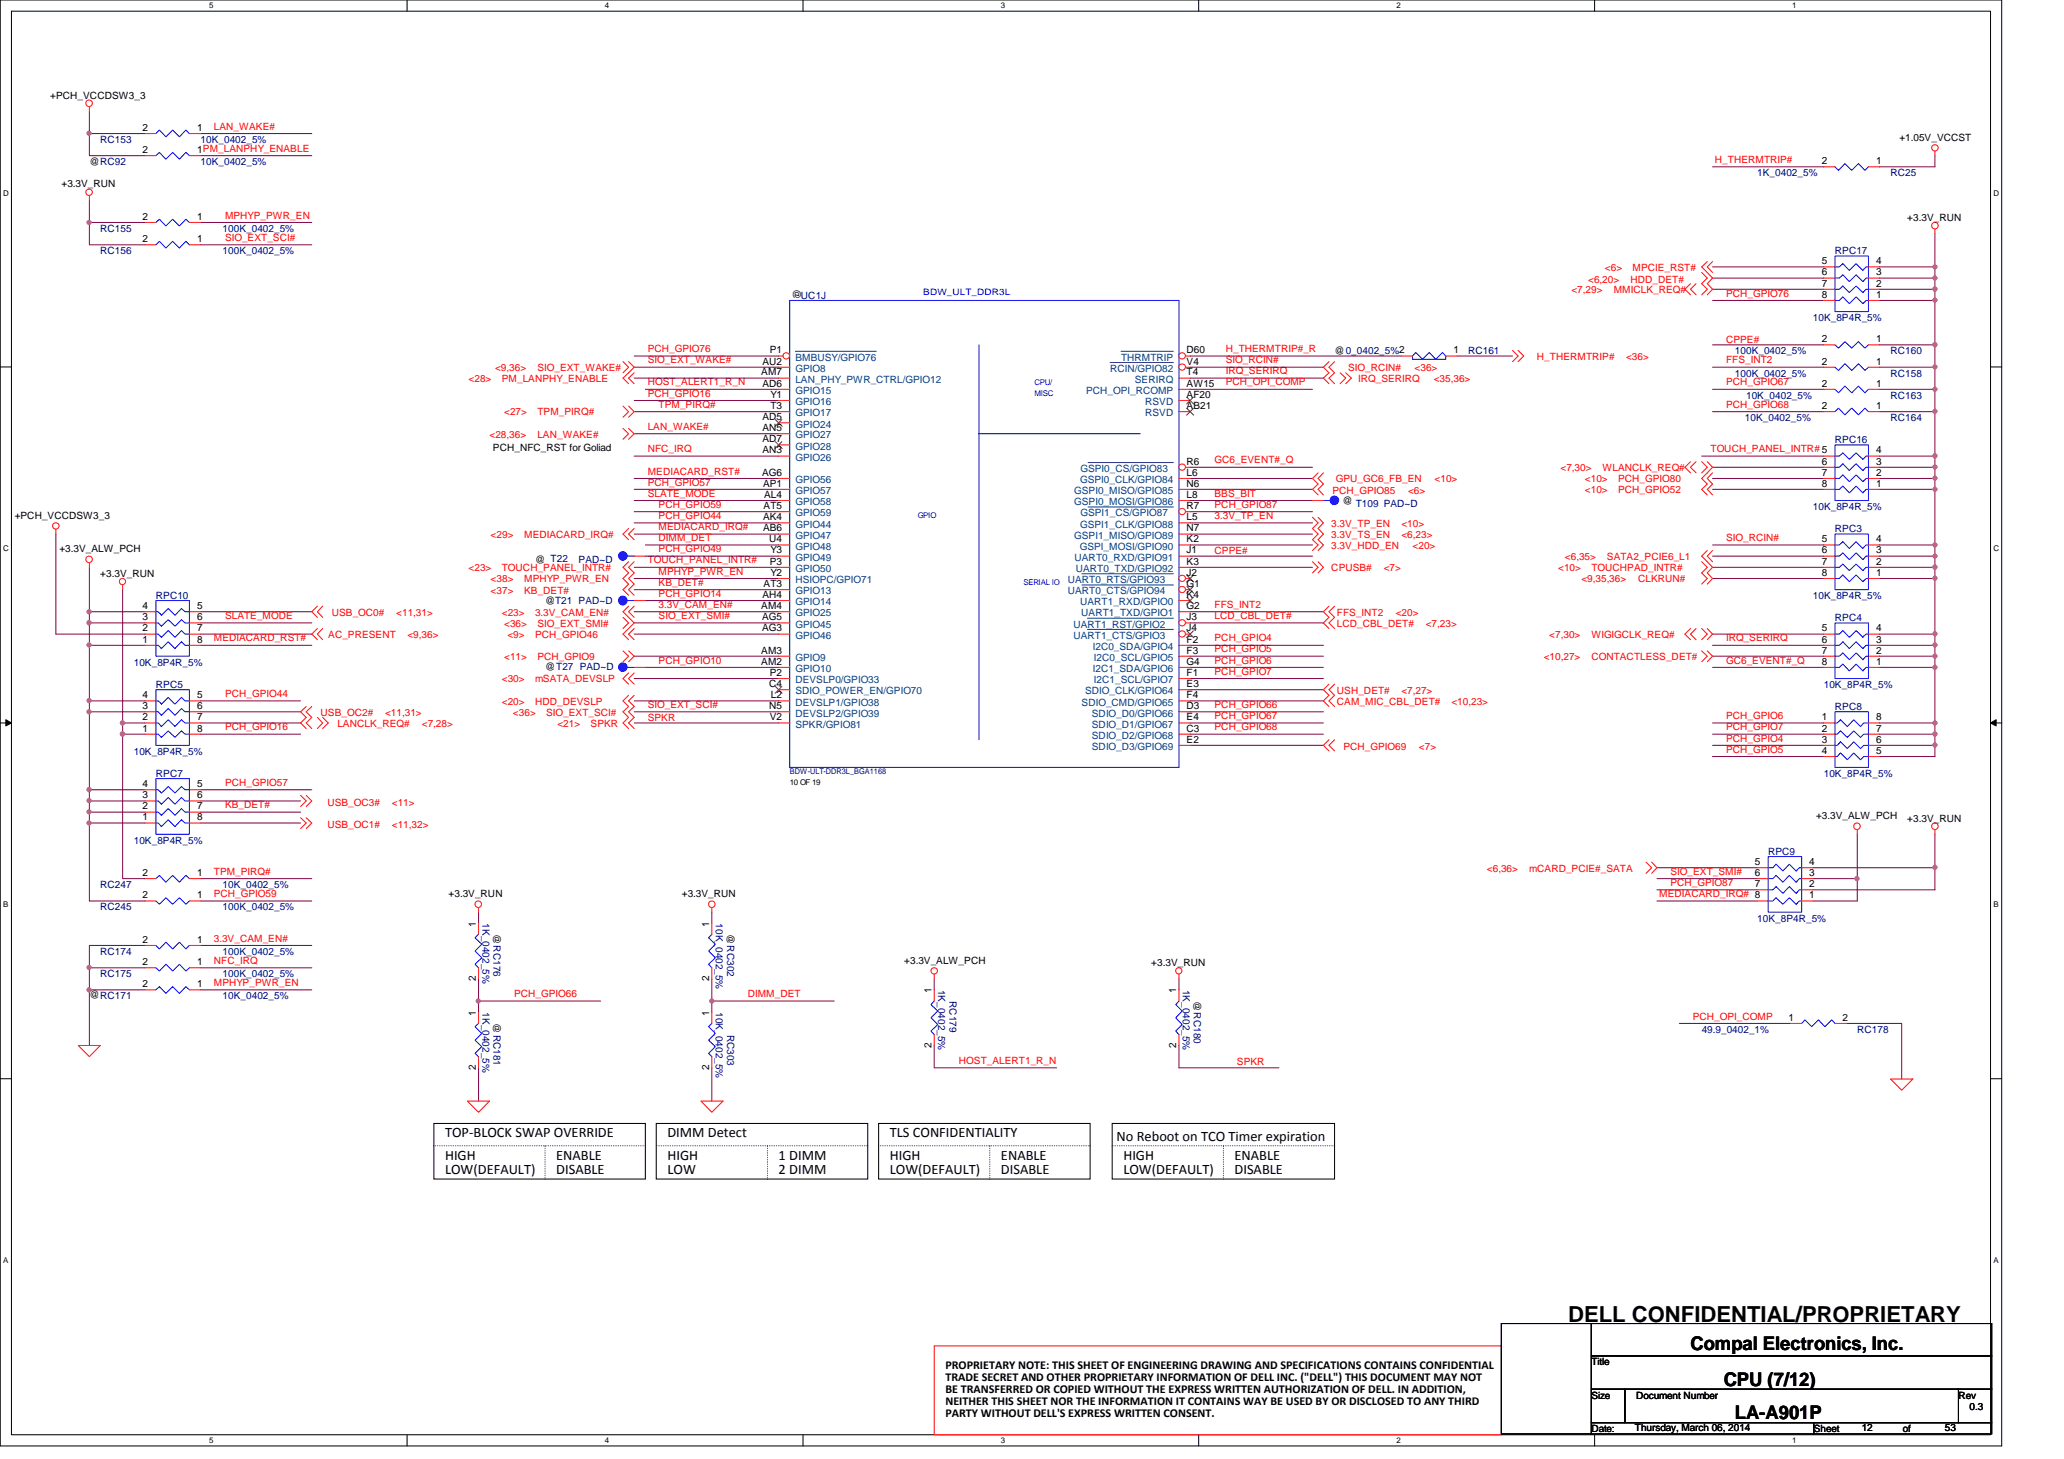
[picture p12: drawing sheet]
<svg xmlns="http://www.w3.org/2000/svg" width="297mm" height="210mm" viewBox="0 0 297 210" stroke-linecap="round" stroke-linejoin="round" font-family="sans-serif">
<defs><g id="words">
<text font-size="3.2" x="225.7" y="190.2">DELL CONFIDENTIAL/PROPRIETARY</text>
<g font-size="2.7">
<text x="243.3" y="194.3">Compal Electronics, Inc.</text>
<text x="248.1" y="199.4">CPU (7/12)</text>
<text x="249.7" y="204.2">LA-A901P</text>
</g>
<g font-size="2.1">
<text x="64" y="166.8">HIGH</text>
<text x="64.1" y="163.6">TOP-BLOCK SWAP OVERRIDE</text>
<text x="80" y="166.8">ENABLE</text>
<text x="96.1" y="166.8">HIGH</text>
<text x="96.1" y="163.6">DIMM Detect</text>
<text x="112.1" y="166.8">1 DIMM</text>
<text x="128.1" y="166.8">HIGH</text>
<text x="128.1" y="163.6">TLS CONFIDENTIALITY</text>
<text x="144.1" y="166.8">ENABLE</text>
<text x="160.7" y="164.1">No Reboot on TCO Timer expiration</text>
<text x="161.7" y="166.8">HIGH</text>
<text x="177.7" y="166.8">ENABLE</text>
<text x="64" y="168.9">LOW(DEFAULT)</text>
<text x="80" y="168.9">DISABLE</text>
<text x="96.1" y="168.9">LOW</text>
<text x="112.1" y="168.9">2 DIMM</text>
<text x="128.1" y="168.9">LOW(DEFAULT)</text>
<text x="144.1" y="168.9">DISABLE</text>
<text x="161.7" y="168.9">LOW(DEFAULT)</text>
<text x="177.7" y="168.9">DISABLE</text>
</g>
<g font-size="1.7">
<text x="136.1" y="196.9">PROPRIETARY NOTE: THIS SHEET OF ENGINEERING DRAWING AND SPECIFICATIONS CONTAINS CONFIDENTIAL</text>
<text x="136.1" y="198.6">TRADE SECRET AND OTHER PROPRIETARY INFORMATION OF DELL INC. (&quot;DELL&quot;) THIS DOCUMENT MAY NOT</text>
<text x="136.1" y="200.4">BE TRANSFERRED OR COPIED WITHOUT THE EXPRESS WRITTEN AUTHORIZATION OF DELL. IN ADDITION,</text>
<text x="136.1" y="202.1">NEITHER THIS SHEET NOR THE INFORMATION IT CONTAINS WAY BE USED BY OR DISCLOSED TO ANY THIRD</text>
<text x="136.1" y="203.8">PARTY WITHOUT DELL'S EXPRESS WRITTEN CONSENT.</text>
</g>
<g font-size="1.4">
<text x="7.2" y="14.2">+PCH_VCCDSW3_3</text>
<text x="12.9" y="23.7">@RC92</text>
<text x="20.5" y="18.8">2</text>
<text x="20.5" y="22">2</text>
<text x="28.4" y="18.8">1</text>
<text x="28.4" y="22">1PM_LANPHY_ENABLE</text>
<text x="262.2" y="23.6">2</text>
<text x="270" y="23.6">1</text>
<text x="273.3" y="20.2">+1.05V_VCCST</text>
<text x="8.8" y="27">+3.3V_RUN</text>
<text x="20.5" y="34.8">2</text>
<text x="20.5" y="31.6">2</text>
<text x="28.4" y="34.8">1</text>
<text x="28.4" y="31.6">1</text>
<text x="274.5" y="31.7">+3.3V_RUN</text>
<text x="114.2" y="41.6" transform="rotate(90 114.2 41.6)">@</text>
<text x="262.2" y="38">5</text>
<text x="262.2" y="39.6">6</text>
<text x="262.2" y="41.2">7</text>
<text x="270" y="41.2">2</text>
<text x="270" y="39.6">3</text>
<text x="270" y="38">4</text>
<text x="262.2" y="42.8">8</text>
<text x="270" y="42.8">1</text>
<text x="109.7" y="52.5">AU2</text>
<text x="110.8" y="50.8">P1</text>
<text x="170.8" y="50.8">D60</text>
<text x="170.8" y="52.5">V4</text>
<text x="192.1" y="51">@0_0402_5%2</text>
<text x="209.2" y="50.8">1</text>
<text x="262.2" y="52.5">2</text>
<text x="262.2" y="49.2">2</text>
<text x="270" y="52.5">1</text>
<text x="270" y="49.2">1</text>
<text x="109.6" y="54">AM7</text>
<text x="109.7" y="55.6">AD6</text>
<text x="110.9" y="58.8">T3</text>
<text x="110.9" y="57.2">Y1</text>
<text x="170.8" y="58.8">AB21</text>
<text x="170.8" y="57.2">AF20</text>
<text x="170.8" y="54">T4</text>
<text x="170.8" y="55.6">AW15</text>
<text x="262.2" y="55.6">2</text>
<text x="262.2" y="58.8">2</text>
<text x="270" y="55.6">1</text>
<text x="270" y="58.8">1</text>
<text x="70.9" y="64.9">PCH_NFC_RST for Goliad</text>
<text x="109.7" y="63.6">AD7</text>
<text x="109.7" y="60.5">AD5</text>
<text x="109.7" y="62">AN5</text>
<text x="109.7" y="65.2">AN3</text>
<text x="270" y="65.2">4</text>
<text x="109.7" y="68.5">AG6</text>
<text x="109.8" y="70">AP1</text>
<text x="110" y="71.6">AL4</text>
<text x="170.8" y="66.8">R6</text>
<text x="170.8" y="68.5">L6</text>
<text x="170.8" y="70">N6</text>
<text x="170.8" y="71.6">L8</text>
<text x="262.2" y="66.8">6</text>
<text x="262.2" y="68.5">7</text>
<text x="262.2" y="70">8</text>
<text x="270" y="70">1</text>
<text x="270" y="68.5">2</text>
<text x="270" y="66.8">3</text>
<text x="2.1" y="74.6">+PCH_VCCDSW3_3</text>
<text x="109.8" y="74.8">AK4</text>
<text x="109.8" y="76.5">AB6</text>
<text x="109.9" y="73.2">AT5</text>
<text x="170.8" y="73.2">R7</text>
<text x="170.8" y="74.8">L5</text>
<text x="170.8" y="76.5">N7</text>
<text x="193.2" y="72.6">@ T109 PAD~D</text>
<text x="8.5" y="79.5">+3.3V_ALW_PCH</text>
<text x="14.4" y="83">+3.3V_RUN</text>
<text x="77" y="81.1">@ T22</text>
<text x="110.7" y="78">U4</text>
<text x="110.8" y="81.2">P3</text>
<text x="110.9" y="79.6">Y3</text>
<text x="110.9" y="82.8">Y2</text>
<text x="170.8" y="82.8">J2</text>
<text x="170.8" y="81.2">K3</text>
<text x="170.8" y="79.6">J1</text>
<text x="170.8" y="78">K2</text>
<text x="262.2" y="78">5</text>
<text x="262.2" y="79.6">6</text>
<text x="262.2" y="81.2">7</text>
<text x="262.2" y="82.8">8</text>
<text x="270" y="82.8">1</text>
<text x="270" y="81.2">2</text>
<text x="270" y="79.6">3</text>
<text x="270" y="78">4</text>
<text x="20.5" y="89.2">3</text>
<text x="20.5" y="87.6">4</text>
<text x="28.4" y="87.6">5</text>
<text x="28.4" y="89.2">6</text>
<text x="78.4" y="86.8">@T21 PAD~D</text>
<text x="109.6" y="87.6">AM4</text>
<text x="109.7" y="89.2">AG5</text>
<text x="109.7" y="86">AH4</text>
<text x="109.9" y="84.5">AT3</text>
<text x="170.8" y="84.5">G1</text>
<text x="170.8" y="89.2">J3</text>
<text x="170.8" y="86">K4</text>
<text x="170.8" y="87.6">G2</text>
<text x="20.5" y="92.5">1</text>
<text x="20.5" y="90.8">2</text>
<text x="28.4" y="90.8">7</text>
<text x="28.4" y="92.5">8</text>
<text x="109.6" y="95.6">AM2</text>
<text x="109.6" y="94">AM3</text>
<text x="109.7" y="90.8">AG3</text>
<text x="170.8" y="94">F3</text>
<text x="170.8" y="90.8">J4</text>
<text x="170.8" y="95.6">G4</text>
<text x="170.8" y="92.5">F2</text>
<text x="262.2" y="90.8">5</text>
<text x="262.2" y="92.5">6</text>
<text x="262.2" y="94">7</text>
<text x="262.2" y="95.6">8</text>
<text x="270" y="95.6">1</text>
<text x="270" y="94">2</text>
<text x="270" y="92.5">3</text>
<text x="270" y="90.8">4</text>
<text x="20.5" y="100.5">4</text>
<text x="28.4" y="100.5">5</text>
<text x="78.4" y="96.4">@T27 PAD~D</text>
<text x="110.7" y="98.8">C4</text>
<text x="110.8" y="97.2">P2</text>
<text x="111" y="100.5">L2</text>
<text x="170.8" y="97.2">F1</text>
<text x="170.8" y="98.8">E3</text>
<text x="170.8" y="100.5">F4</text>
<text x="20.5" y="105.2">1</text>
<text x="20.5" y="103.6">2</text>
<text x="20.5" y="102">3</text>
<text x="28.4" y="102">6</text>
<text x="28.4" y="103.6">7</text>
<text x="28.4" y="105.2">8</text>
<text x="110.7" y="102">N5</text>
<text x="110.8" y="103.6">V2</text>
<text x="170.8" y="102">D3</text>
<text x="170.8" y="106.8">E2</text>
<text x="170.8" y="105.2">C3</text>
<text x="170.8" y="103.6">E4</text>
<text x="262.2" y="103.6">1</text>
<text x="262.2" y="105.2">2</text>
<text x="262.2" y="106.8">3</text>
<text x="270" y="106.8">6</text>
<text x="270" y="105.2">7</text>
<text x="270" y="103.6">8</text>
<text x="20.5" y="113.2">4</text>
<text x="28.4" y="113.2">5</text>
<text x="262.2" y="108.5">4</text>
<text x="270" y="108.5">5</text>
<text x="20.5" y="118">1</text>
<text x="20.5" y="116.5">2</text>
<text x="20.5" y="114.9">3</text>
<text x="28.4" y="114.9">6</text>
<text x="28.4" y="116.5">7</text>
<text x="28.4" y="118">8</text>
<text x="261.4" y="117.9">+3.3V_ALW_PCH</text>
<text x="274.5" y="118.2">+3.3V_RUN</text>
<text x="252.6" y="124.5">5</text>
<text x="260.4" y="124.5">4</text>
<text x="20.5" y="129.2">2</text>
<text x="20.5" y="126">2</text>
<text x="28.4" y="129.2">1</text>
<text x="28.4" y="126">1</text>
<text x="64.6" y="129.1">+3.3V_RUN</text>
<text x="98.1" y="129.1">+3.3V_RUN</text>
<text x="252.6" y="126">6</text>
<text x="252.6" y="127.6">7</text>
<text x="260.4" y="129.2">1</text>
<text x="260.4" y="127.6">2</text>
<text x="260.4" y="126">3</text>
<text x="20.5" y="135.6">2</text>
<text x="28.4" y="135.6">1</text>
<text x="68.5" y="133.3" transform="rotate(-90 68.5 133.3)">1</text>
<text x="71" y="134.4" transform="rotate(90 71 134.4)">@RC176</text>
<text x="102.1" y="133.3" transform="rotate(-90 102.1 133.3)">1</text>
<text x="104.6" y="134.4" transform="rotate(90 104.6 134.4)">@RC302</text>
<text x="12.9" y="143.6">@RC171</text>
<text x="20.5" y="142">2</text>
<text x="20.5" y="138.9">2</text>
<text x="28.4" y="142">1</text>
<text x="28.4" y="138.9">1</text>
<text x="68.5" y="141.1" transform="rotate(-90 68.5 141.1)">2</text>
<text x="102.1" y="141.1" transform="rotate(-90 102.1 141.1)">2</text>
<text x="130.1" y="138.6">+3.3V_ALW_PCH</text>
<text x="134.1" y="142.9" transform="rotate(-90 134.1 142.9)">1</text>
<text x="165.7" y="139">+3.3V_RUN</text>
<text x="169.3" y="142.9" transform="rotate(-90 169.3 142.9)">1</text>
<text x="68.5" y="146.1" transform="rotate(-90 68.5 146.1)">1</text>
<text x="71" y="147.2" transform="rotate(90 71 147.2)">@RC181</text>
<text x="102.1" y="146.1" transform="rotate(-90 102.1 146.1)">1</text>
<text x="171.8" y="144" transform="rotate(90 171.8 144)">@RC180</text>
<text x="257.4" y="146.9">1</text>
<text x="265.2" y="146.9">2</text>
<text x="68.5" y="153.9" transform="rotate(-90 68.5 153.9)">2</text>
<text x="102.1" y="153.9" transform="rotate(-90 102.1 153.9)">2</text>
<text x="134.1" y="150.7" transform="rotate(-90 134.1 150.7)">2</text>
<text x="169.3" y="150.7" transform="rotate(-90 169.3 150.7)">2</text>
<text x="229" y="196.4">Title</text>
<text x="229" y="201.2">Size</text>
<text x="235.5" y="201.2">Document Number</text>
<text x="281.9" y="201.2">Rev</text>
<text x="283.5" y="202.8">0.3</text>
<text x="229" y="206">Date:</text>
<text x="235.3" y="205.9">Thursday, March 06, 2014</text>
<text x="261" y="206">Sheet</text>
<text x="267.9" y="205.9">12</text>
<text x="273.9" y="206">of</text>
<text x="279.9" y="205.9">53</text>
</g>
<g font-size="1.4" fill="#000080">
<text x="14.4" y="20.6">RC153</text>
<text x="28.9" y="20.6">10K_0402_5%</text>
<text x="28.9" y="23.7">10K_0402_5%</text>
<text x="252.9" y="25.4">1K_0402_5%</text>
<text x="272.1" y="25.4">RC25</text>
<text x="14.4" y="33.4">RC155</text>
<text x="32" y="33.4">100K_0402_5%</text>
<text x="14.4" y="36.6">RC156</text>
<text x="32" y="36.6">100K_0402_5%</text>
<text x="264.1" y="36.6">RPC17</text>
<text x="115.3" y="43">UC1J</text>
<text x="260.9" y="46.2">10K_8P4R_5%</text>
<text x="211.3" y="51">RC161</text>
<text x="249.7" y="51">100K_0402_5%</text>
<text x="272.1" y="51">RC160</text>
<text x="249.7" y="54.2">100K_0402_5%</text>
<text x="251.3" y="57.4">10K_0402_5%</text>
<text x="272.1" y="54.2">RC158</text>
<text x="272.1" y="57.4">RC163</text>
<text x="251.1" y="60.6">10K_0402_5%</text>
<text x="264.1" y="63.8">RPC16</text>
<text x="272.1" y="60.6">RC164</text>
<text x="260.9" y="73.4">10K_8P4R_5%</text>
<text x="264.1" y="76.6">RPC3</text>
<text x="83.3" y="81.1">PAD~D</text>
<text x="22.4" y="86.2">RPC10</text>
<text x="260.9" y="86.2">10K_8P4R_5%</text>
<text x="264.1" y="89.4">RPC4</text>
<text x="19.3" y="95.8">10K_8P4R_5%</text>
<text x="22.4" y="99">RPC5</text>
<text x="262.5" y="99">10K_8P4R_5%</text>
<text x="264.1" y="102.2">RPC8</text>
<text x="19.3" y="108.6">10K_8P4R_5%</text>
<text x="22.4" y="111.8">RPC7</text>
<text x="262.5" y="111.8">10K_8P4R_5%</text>
<text x="19.3" y="121.4">10K_8P4R_5%</text>
<text x="254.5" y="123">RPC9</text>
<text x="14.4" y="131">RC245</text>
<text x="14.4" y="127.8">RC247</text>
<text x="32" y="131">100K_0402_5%</text>
<text x="32" y="127.8">10K_0402_5%</text>
<text x="14.4" y="137.4">RC174</text>
<text x="32" y="137.4">100K_0402_5%</text>
<text x="69.4" y="132.8" transform="rotate(90 69.4 132.8)">1K_0402_5%</text>
<text x="103" y="132.8" transform="rotate(90 103 132.8)">10K_0402_5%</text>
<text x="252.9" y="132.6">10K_8P4R_5%</text>
<text x="14.4" y="140.6">RC175</text>
<text x="32" y="140.6">100K_0402_5%</text>
<text x="32" y="143.8">10K_0402_5%</text>
<text x="135" y="142.4" transform="rotate(90 135 142.4)">1K_0402_5%</text>
<text x="170.2" y="142.4" transform="rotate(90 170.2 142.4)">1K_0402_5%</text>
<text x="69.4" y="145.6" transform="rotate(90 69.4 145.6)">1K_0402_5%</text>
<text x="103" y="145.6" transform="rotate(90 103 145.6)">10K_0402_5%</text>
<text x="104.6" y="148.8" transform="rotate(90 104.6 148.8)">RC303</text>
<text x="136.6" y="144" transform="rotate(90 136.6 144)">RC179</text>
<text x="244.9" y="148.6">49.9_0402_1%</text>
<text x="267.3" y="148.6">RC178</text>
</g>
<g font-size="1.4" fill="#f00">
<text x="30.8" y="18.7">LAN_WAKE#</text>
<text x="246.8" y="23.5">H_THERMTRIP#</text>
<text x="32.4" y="31.5">MPHYP_PWR_EN</text>
<text x="32.4" y="34.7">SIO_EXT_SCI#</text>
<text x="228.6" y="40.7">&lt;6,20&gt;</text>
<text x="231" y="39">&lt;6&gt;</text>
<text x="234.7" y="40.7">HDD_DET#</text>
<text x="234.9" y="39">MPCIE_RST#</text>
<text x="226.1" y="42.2">&lt;7,29&gt;</text>
<text x="232.2" y="42.2">MMICLK_REQ#</text>
<text x="248.4" y="42.7">PCH_GPIO76</text>
<text x="71.2" y="53.4">&lt;9,36&gt;</text>
<text x="77.3" y="53.4">SIO_EXT_WAKE#</text>
<text x="93.2" y="52.3">SIO_EXT_WAKE#</text>
<text x="93.2" y="50.7">PCH_GPIO76</text>
<text x="176.4" y="50.7">H_THERMTRIP#_R</text>
<text x="176.4" y="53.8">IRQ_SERIRQ</text>
<text x="176.4" y="52.3">SIO_RCIN#</text>
<text x="194" y="53.4">SIO_RCIN#</text>
<text x="203.6" y="53.4">&lt;36&gt;</text>
<text x="221.2" y="51.8">H_THERMTRIP#</text>
<text x="234" y="51.8">&lt;36&gt;</text>
<text x="248.4" y="49.3">CPPE#</text>
<text x="248.4" y="52.3">FFS_INT2</text>
<text x="67.4" y="55">&lt;28&gt;</text>
<text x="72.2" y="55">PM_LANPHY_ENABLE</text>
<text x="72.6" y="59.8">&lt;27&gt;</text>
<text x="77.3" y="59.8">TPM_PIRQ#</text>
<text x="93.2" y="57.1">PCH_GPIO16</text>
<text x="93.2" y="55.5">HOST_ALERT1_R_N</text>
<text x="94.8" y="58.7">TPM_PIRQ#</text>
<text x="176.4" y="55.5">PCH_OPI_COMP</text>
<text x="195.4" y="55">IRQ_SERIRQ</text>
<text x="206.3" y="55">&lt;35,36&gt;</text>
<text x="248.4" y="55.5">PCH_GPIO67</text>
<text x="248.4" y="58.7">PCH_GPIO68</text>
<text x="70.4" y="63">&lt;28,36&gt;</text>
<text x="77.3" y="63">LAN_WAKE#</text>
<text x="93.2" y="61.8">LAN_WAKE#</text>
<text x="93.2" y="65.1">NFC_IRQ</text>
<text x="246.2" y="65.1">TOUCH_PANEL_INTR# 5</text>
<text x="93.2" y="69.8">PCH_GPIO57</text>
<text x="93.2" y="68.3">MEDIACARD_RST#</text>
<text x="93.2" y="71.5">SLATE_MODE</text>
<text x="174.8" y="71.5">BBS_BIT</text>
<text x="174.8" y="66.7">GC6_EVENT#_Q</text>
<text x="191.8" y="71.1">PCH_GPIO85</text>
<text x="192.2" y="69.4">GPU_GC6_FB_EN</text>
<text x="202.6" y="71.1">&lt;6&gt;</text>
<text x="206.5" y="69.4">&lt;10&gt;</text>
<text x="224.6" y="67.8">&lt;7,30&gt;</text>
<text x="228.1" y="69.4">&lt;10&gt;</text>
<text x="228.1" y="71">&lt;10&gt;</text>
<text x="230.6" y="67.8">WLANCLK_REQ#</text>
<text x="232.9" y="69.4">PCH_GPIO80</text>
<text x="232.9" y="71">PCH_GPIO52</text>
<text x="70.6" y="77.4">&lt;29&gt;</text>
<text x="75.4" y="77.4">MEDIACARD_IRQ#</text>
<text x="94.8" y="76.3">MEDIACARD_IRQ#</text>
<text x="94.8" y="74.7">PCH_GPIO44</text>
<text x="94.8" y="77.9">DIMM_DET</text>
<text x="94.8" y="73.1">PCH_GPIO59</text>
<text x="174.8" y="74.7">3.3V_TP_EN</text>
<text x="174.8" y="73.1">PCH_GPIO87</text>
<text x="191.6" y="77.4">3.3V_TS_EN</text>
<text x="191.6" y="75.8">3.3V_TP_EN</text>
<text x="201.7" y="77.4">&lt;6,23&gt;</text>
<text x="201.7" y="75.8">&lt;10&gt;</text>
<text x="248.4" y="77.9">SIO_RCIN#</text>
<text x="67.4" y="82.2">&lt;23&gt;</text>
<text x="70.6" y="83.8">&lt;38&gt;</text>
<text x="72.2" y="82.2">TOUCH_PANEL_INTR#</text>
<text x="75.4" y="83.8">MPHYP_PWR_EN</text>
<text x="93.2" y="81.1">TOUCH_PANEL_INTR#</text>
<text x="94.8" y="82.7">MPHYP_PWR_EN</text>
<text x="94.8" y="79.5">PCH_GPIO49</text>
<text x="174.8" y="79.7">CPPE#</text>
<text x="191.6" y="79">3.3V_HDD_EN</text>
<text x="191.6" y="82.2">CPUSB#</text>
<text x="199.1" y="82.2">&lt;7&gt;</text>
<text x="203.3" y="79">&lt;20&gt;</text>
<text x="224.2" y="82.2">&lt;10&gt;</text>
<text x="225.2" y="80.6">&lt;6,35&gt;</text>
<text x="227.6" y="83.8">&lt;9,35,36&gt;</text>
<text x="229" y="82.2">TOUCHPAD_INTR#</text>
<text x="231.3" y="80.6">SATA2_PCIE6_L1</text>
<text x="235.8" y="83.8">CLKRUN#</text>
<text x="32.4" y="89.1">SLATE_MODE</text>
<text x="47.7" y="88.6">USB_OC0#</text>
<text x="57" y="88.6">&lt;11,31&gt;</text>
<text x="70.6" y="85.4">&lt;37&gt;</text>
<text x="72.2" y="88.6">&lt;23&gt;</text>
<text x="75.4" y="85.4">KB_DET#</text>
<text x="77" y="88.6">3.3V_CAM_EN#</text>
<text x="94.8" y="87.5">3.3V_CAM_EN#</text>
<text x="94.8" y="84.3">KB_DET#</text>
<text x="94.8" y="89.1">SIO_EXT_SMI#</text>
<text x="94.8" y="85.9">PCH_GPIO14</text>
<text x="174.8" y="87.5">FFS_INT2</text>
<text x="174.8" y="89.1">LCD_CBL_DET#</text>
<text x="192.4" y="88.6">FFS_INT2</text>
<text x="200.9" y="88.6">&lt;20&gt;</text>
<text x="30.8" y="92.3">MEDIACARD_RST#</text>
<text x="47.2" y="91.8">AC_PRESENT</text>
<text x="58.6" y="91.8">&lt;9,36&gt;</text>
<text x="72.6" y="90.2">&lt;36&gt;</text>
<text x="72.6" y="95">&lt;11&gt;</text>
<text x="73" y="91.8">&lt;9&gt;</text>
<text x="77" y="91.8">PCH_GPIO46</text>
<text x="77.3" y="90.2">SIO_EXT_SMI#</text>
<text x="77.3" y="95">PCH_GPIO9</text>
<text x="94.8" y="95.5">PCH_GPIO10</text>
<text x="174.8" y="93.9">PCH_GPIO5</text>
<text x="174.8" y="92.3">PCH_GPIO4</text>
<text x="174.8" y="95.5">PCH_GPIO6</text>
<text x="192.4" y="90.2">LCD_CBL_DET#</text>
<text x="205.2" y="90.2">&lt;7,23&gt;</text>
<text x="222.2" y="95">&lt;10,27&gt;</text>
<text x="223" y="91.8">&lt;7,30&gt;</text>
<text x="229" y="95">CONTACTLESS_DET#</text>
<text x="229" y="91.8">WIGIGCLK_REQ#</text>
<text x="248.4" y="92.3">IRQ_SERIRQ</text>
<text x="248.4" y="95.5">GC6_EVENT#_Q</text>
<text x="32.4" y="100.3">PCH_GPIO44</text>
<text x="72.2" y="101.4">&lt;20&gt;</text>
<text x="72.2" y="98.2">&lt;30&gt;</text>
<text x="77" y="101.4">HDD_DEVSLP</text>
<text x="77" y="98.2">mSATA_DEVSLP</text>
<text x="93.2" y="101.9">SIO_EXT_SCI#</text>
<text x="174.8" y="97.1">PCH_GPIO7</text>
<text x="174.8" y="101.9">PCH_GPIO66</text>
<text x="192.4" y="99.8">USH_DET#</text>
<text x="192.4" y="101.4">CAM_MIC_CBL_DET#</text>
<text x="201.7" y="99.8">&lt;7,27&gt;</text>
<text x="208.9" y="101.4">&lt;10,23&gt;</text>
<text x="32.4" y="105.1">PCH_GPIO16</text>
<text x="46.1" y="103">USB_OC2#</text>
<text x="48.6" y="104.6">LANCLK_REQ#</text>
<text x="55.4" y="103">&lt;11,31&gt;</text>
<text x="60.7" y="104.6">&lt;7,28&gt;</text>
<text x="73.8" y="103">&lt;36&gt;</text>
<text x="78.6" y="103">SIO_EXT_SCI#</text>
<text x="80.2" y="104.6">&lt;21&gt;</text>
<text x="85" y="104.6">SPKR</text>
<text x="93.2" y="103.7">SPKR</text>
<text x="174.8" y="103.5">PCH_GPIO67</text>
<text x="174.8" y="105.1">PCH_GPIO68</text>
<text x="193.3" y="107.9">PCH_GPIO69</text>
<text x="204.2" y="107.9">&lt;7&gt;</text>
<text x="248.4" y="106.7">PCH_GPIO4</text>
<text x="248.4" y="105.1">PCH_GPIO7</text>
<text x="248.4" y="103.5">PCH_GPIO6</text>
<text x="32.4" y="113.1">PCH_GPIO57</text>
<text x="248.4" y="108.3">PCH_GPIO5</text>
<text x="32.4" y="116.3">KB_DET#</text>
<text x="47.1" y="119.1">USB_OC1#</text>
<text x="47.1" y="116">USB_OC3#</text>
<text x="56.4" y="119.1">&lt;11,32&gt;</text>
<text x="56.4" y="116">&lt;11&gt;</text>
<text x="30.8" y="125.9">TPM_PIRQ#</text>
<text x="214" y="125.4">&lt;6,36&gt;</text>
<text x="220.1" y="125.4">mCARD_PCIE#_SATA</text>
<text x="240.4" y="125.9">SIO_EXT_SMI#</text>
<text x="30.8" y="129.1">PCH_GPIO59</text>
<text x="238.8" y="129.1">MEDIACARD_IRQ# 8</text>
<text x="240.4" y="127.5">PCH_GPIO87</text>
<text x="30.8" y="135.5">3.3V_CAM_EN#</text>
<text x="30.8" y="138.7">NFC_IRQ</text>
<text x="30.8" y="141.9">MPHYP_PWR_EN</text>
<text x="74" y="143.5">PCH_GPIO66</text>
<text x="107.6" y="143.5">DIMM_DET</text>
<text x="243.6" y="146.7">PCH_OPI_COMP</text>
<text x="138" y="153.1">HOST_ALERT1_R_N</text>
<text x="178" y="153.3">SPKR</text>
</g>
<g font-size="1.4" fill="#004080">
<text x="114.5" y="51.9">BMBUSY/GPIO76</text>
<text x="114.5" y="53.5">GPIO8</text>
<text x="159.8" y="53.5">RCIN/GPIO82</text>
<text x="161.3" y="51.9">THRMTRIP</text>
<text x="114.5" y="55.1">LAN_PHY_PWR_CTRL/GPIO12</text>
<text x="114.5" y="56.7">GPIO15</text>
<text x="114.5" y="59.9">GPIO17</text>
<text x="114.5" y="58.3">GPIO16</text>
<text x="156.3" y="56.7">PCH_OPI_RCOMP</text>
<text x="163.3" y="55.1">SERIRQ</text>
<text x="164.8" y="59.9">RSVD</text>
<text x="164.8" y="58.3">RSVD</text>
<text x="114.5" y="64.7">GPIO28</text>
<text x="114.5" y="61.5">GPIO24</text>
<text x="114.5" y="63.1">GPIO27</text>
<text x="114.5" y="71.1">GPIO57</text>
<text x="114.5" y="69.5">GPIO56</text>
<text x="114.5" y="66.3">GPIO26</text>
<text x="154.6" y="71.1">GSPI0_MISO/GPIO85</text>
<text x="155.4" y="69.5">GSPI0_CLK/GPIO84</text>
<text x="155.5" y="67.9">GSPI0_CS/GPIO83</text>
<text x="114.5" y="72.7">GPIO58</text>
<text x="114.5" y="75.9">GPIO44</text>
<text x="114.5" y="74.3">GPIO59</text>
<text x="114.5" y="77.5">GPIO47</text>
<text x="154.6" y="72.7">GSPI0_MOSI/GPIO86</text>
<text x="154.6" y="77.5">GSPI1_MISO/GPIO89</text>
<text x="155.4" y="75.9">GSPI1_CLK/GPIO88</text>
<text x="155.5" y="74.3">GSPI1_CS/GPIO87</text>
<text x="114.5" y="79.1">GPIO48</text>
<text x="114.5" y="80.7">GPIO49</text>
<text x="114.5" y="82.3">GPIO50</text>
<text x="114.5" y="83.9">HSIOPC/GPIO71</text>
<text x="153.7" y="83.9">UART0_RTS/GPIO93</text>
<text x="154.6" y="80.7">UART0_RXD/GPIO91</text>
<text x="154.8" y="82.3">UART0_TXD/GPIO92</text>
<text x="155.4" y="79.1">GSPI_MOSI/GPIO90</text>
<text x="114.5" y="85.5">GPIO13</text>
<text x="114.5" y="88.7">GPIO25</text>
<text x="114.5" y="87.1">GPIO14</text>
<text x="153.7" y="85.5">UART0_CTS/GPIO94</text>
<text x="155.4" y="87.1">UART1_RXD/GPIO0</text>
<text x="155.6" y="88.7">UART1_TXD/GPIO1</text>
<text x="114.5" y="91.9">GPIO46</text>
<text x="114.5" y="95.1">GPIO9</text>
<text x="114.5" y="90.3">GPIO45</text>
<text x="154.5" y="90.3">UART1_RST/GPIO2</text>
<text x="154.5" y="91.9">UART1_CTS/GPIO3</text>
<text x="157.3" y="93.5">I2C0_SDA/GPIO4</text>
<text x="157.4" y="95.1">I2C0_SCL/GPIO5</text>
<text x="114.5" y="96.7">GPIO10</text>
<text x="114.5" y="98.3">DEVSLP0/GPIO33</text>
<text x="114.5" y="99.9">SDIO_POWER_EN/GPIO70</text>
<text x="114.5" y="101.5">DEVSLP1/GPIO38</text>
<text x="155.7" y="101.5">SDIO_CMD/GPIO65</text>
<text x="156.2" y="99.9">SDIO_CLK/GPIO64</text>
<text x="157.3" y="96.7">I2C1_SDA/GPIO6</text>
<text x="157.4" y="98.3">I2C1_SCL/GPIO7</text>
<text x="114.5" y="104.7">SPKR/GPIO81</text>
<text x="114.5" y="103.1">DEVSLP2/GPIO39</text>
<text x="157.1" y="103.1">SDIO_D0/GPIO66</text>
<text x="157.1" y="107.9">SDIO_D3/GPIO69</text>
<text x="157.1" y="106.3">SDIO_D2/GPIO68</text>
<text x="157.1" y="104.7">SDIO_D1/GPIO67</text>
</g>
<text font-size="1.3" fill="#00f" x="132.9" y="42.5">BDW_ULT_DDR3L</text>
<g font-size="1.1">
<text x="30.1" y="1.1">5</text>
<text x="87" y="1.1">4</text>
<text x="144" y="1.1">3</text>
<text x="201" y="1.1">2</text>
<text x="257.9" y="1.1">1</text>
<text x=".5" y="28.2">D</text>
<text x="286.9" y="28.2">D</text>
<text x=".5" y="79.3">C</text>
<text x="286.9" y="79.3">C</text>
<text x="113.7" y="113">10 OF 19</text>
<text x=".5" y="130.6">B</text>
<text x="286.9" y="130.6">B</text>
<text x=".5" y="181.7">A</text>
<text x="286.9" y="181.7">A</text>
<text x="30.1" y="207.6">5</text>
<text x="87" y="207.6">4</text>
<text x="144" y="207.6">3</text>
<text x="201" y="207.6">2</text>
<text x="257.9" y="207.6">1</text>
</g>
<g font-size="1.1" fill="#00f">
<text x="148.9" y="57">MISC</text>
<text x="148.9" y="55.4">CPU/</text>
<text x="132.1" y="74.6">GPIO</text>
<text x="147.3" y="84.2">SERIAL IO</text>
</g>
<text font-size="1.1" fill="#000080" x="113.7" y="111.4">BDW-ULT-DDR3L_BGA1168</text>
</g></defs>
<path d="M0 0h288.1v208h-288.1zM1.6 1.6h284.9v204.8h-284.9z" fill="none" stroke="#000" stroke-width=".14"/>
<g fill="#fff">
<path d="M30.1 .2h.6v1.2h-.6z"/>
<path d="M30.1 206.6h.6v1.2h-.6z"/>
</g>
<path d="M58.6 0v1.6M58.6 206.4v1.6" fill="none" stroke="#000" stroke-width=".14"/>
<g fill="#fff">
<path d="M87 .2h.6v1.2h-.6z"/>
<path d="M87 206.6h.6v1.2h-.6z"/>
</g>
<path d="M115.6 0v1.6M115.6 206.4v1.6" fill="none" stroke="#000" stroke-width=".14"/>
<g fill="#fff">
<path d="M144 .2h.6v1.2h-.6z"/>
<path d="M144 206.6h.6v1.2h-.6z"/>
</g>
<path d="M172.5 0v1.6M172.5 206.4v1.6" fill="none" stroke="#000" stroke-width=".14"/>
<g fill="#fff">
<path d="M201 .2h.5v1.2h-.5z"/>
<path d="M201 206.6h.5v1.2h-.5z"/>
</g>
<path d="M229.5 0v1.6M229.5 206.4v1.6" fill="none" stroke="#000" stroke-width=".14"/>
<g fill="#fff">
<path d="M257.9 .2h.6v1.2h-.6z"/>
<path d="M257.9 206.6h.6v1.2h-.6z"/>
<path d="M.5 27.2h.7v1.2h-.7z"/>
<path d="M286.9 27.2h.8v1.2h-.8z"/>
<path d="M.5 78.4h.7v1.1h-.7z"/>
<path d="M286.9 78.4h.8v1.1h-.8z"/>
</g>
<path d="M0 52.8h1.6M286.5 52.8h1.6" fill="none" stroke="#000" stroke-width=".14"/>
<g fill="#fff">
<path d="M.5 129.6h.7v1.2h-.7z"/>
<path d="M286.9 129.6h.7v1.2h-.7z"/>
</g>
<path d="M0 104h1.6M.8 103.5l.8 .5-.8 .4zM286.5 104h1.6M286.5 104l.8-.5v.9z" fill="none" stroke="#000" stroke-width=".14"/>
<path d="M.8 103.5l.8 .5-.8 .4zM286.5 104l.8-.5v.9z" fill="#000"/>
<g fill="#fff">
<path d="M.5 180.8h.7v1.1h-.7z"/>
<path d="M286.9 180.8h.7v1.1h-.7z"/>
</g>
<path d="M278.5 22.4h.1M0 155.2h1.6M286.5 155.2h1.6M62.4 161.6h30.5v8h-30.5zM94.4 161.6h30.5v8h-30.5zM126.4 161.6h30.5v8h-30.5zM160.1 161.6h32v8h-32z" fill="none" stroke="#000" stroke-width=".14"/>
<g fill="none" stroke="#000" stroke-width=".14" stroke-dasharray="0 .3">
<path d="M62.4 164.8h30.5M78.4 169.6v-4.8M78.4 164.8h.1M92.9 164.8h.1M94.4 164.8h30.5M110.4 169.6v-4.8M110.4 164.8h.1M124.9 164.8h.1M126.4 164.8h30.5M142.4 169.6v-4.8M142.4 164.8h.1M156.9 164.8h.1"/>
<path d="M160.1 164.8h32M176.1 169.6v-4.8M176.1 164.8h.1M192.1 164.8h.1"/>
</g>
<path d="M134.4 193.6h81.7v12.8h-81.7z" fill="none" stroke="#f00" stroke-width=".14"/>
<path d="M20.9 32h-8v3.2h8M68.9 131.2v1.6M134.4 140.8v1.6M169.7 140.8v1.6" fill="none" stroke="#800040" stroke-width=".14"/>
<circle cx="12.8" cy="32" r=".3" fill="#f0f"/>
<circle cx="12.8" cy="32" r=".3" fill="none" stroke="#f0f" stroke-width=".14"/>
<g fill="none" stroke="#800040" stroke-width=".14">
<path d="M12.9 28.8v3.2M28.9 32h16M91.3 57.6h20.8M92.9 56h19.2M171.3 51.2h30.4M171.3 54.4h19.2M209.7 51.2h8M91.3 62.4h20.8M91.3 76.8h20.8M91.3 70.4h20.8M91.3 68.8h20.8M91.3 65.6h20.8"/>
<path d="M91.3 75.2h20.8M92.9 78.4h19.2M171.3 78.4h17.6M171.3 70.4h17.6M171.3 75.2h17.6M171.3 76.8h17.6M171.3 72h17.6M171.3 73.6h17.6M91.3 88h20.8M91.3 84.8h20.8M91.3 83.2h20.8M91.3 91.2h20.8"/>
<path d="M92.9 96h19.2M171.3 80h17.6M171.3 81.6h17.6M171.3 88h19.2M171.3 94.4h19.2M171.3 92.8h19.2M171.3 97.6h19.2M171.3 96h19.2M171.3 89.6h19.2M171.3 100.8h19.2M68.9 153.6v4.8M68.9 144h17.5"/>
<path d="M134.4 150.4v3.2h17.7"/>
</g>
<circle cx="68.8" cy="144" r=".3" fill="#f0f"/>
<circle cx="68.8" cy="144" r=".3" fill="none" stroke="#f0f" stroke-width=".14"/>
<g fill="none" stroke="#800040" stroke-width=".14">
<path d="M12.9 19.2h8M28.9 35.2h16M91.3 54.4h20.8M91.3 52.8h20.8M171.3 56h17.6M171.3 52.8h19.2M91.3 72h20.8M91.3 94.4h20.8M91.3 89.6h20.8M91.3 81.6h20.8M171.3 99.2h19.2M91.3 102.4h20.8"/>
<path d="M91.3 104h20.8M171.3 102.4h19.2M68.9 140.8v4.8M169.7 150.4v3.2h14.4M241.7 147.2h16M265.7 147.2h8v8"/>
</g>
<circle cx="12.8" cy="19.2" r=".3" fill="#f0f"/>
<circle cx="12.8" cy="19.2" r=".3" fill="none" stroke="#f0f" stroke-width=".14"/>
<path d="M12.9 16v3.2M28.9 19.2h16M91.3 51.2h20.8M91.3 73.6h20.8M12.9 81.6v6.4M91.3 97.6h20.8M12.9 100.8h8M91.3 100.8h20.8M171.3 107.2h19.2" fill="none" stroke="#800040" stroke-width=".14"/>
<circle cx="12.8" cy="100.8" r=".3" fill="#f0f"/>
<circle cx="12.8" cy="100.8" r=".3" fill="none" stroke="#f0f" stroke-width=".14"/>
<path d="M12.9 92.8v20.8" fill="none" stroke="#800040" stroke-width=".14"/>
<circle cx="12.8" cy="102.4" r=".3" fill="#f0f"/>
<circle cx="12.8" cy="102.4" r=".3" fill="none" stroke="#f0f" stroke-width=".14"/>
<circle cx="12.8" cy="113.6" r=".31" fill="#f0f"/>
<circle cx="12.8" cy="113.6" r=".31" fill="none" stroke="#f0f" stroke-width=".14"/>
<path d="M20.9 116.8h-8v1.6" fill="none" stroke="#800040" stroke-width=".14"/>
<circle cx="12.8" cy="116.8" r=".3" fill="#f0f"/>
<circle cx="12.8" cy="116.8" r=".3" fill="none" stroke="#f0f" stroke-width=".14"/>
<path d="M12.9 139.2h8M28.9 136h16" fill="none" stroke="#800040" stroke-width=".14"/>
<circle cx="12.8" cy="139.2" r=".3" fill="#f0f"/>
<circle cx="12.8" cy="139.2" r=".3" fill="none" stroke="#f0f" stroke-width=".14"/>
<path d="M12.9 142.4v8" fill="none" stroke="#800040" stroke-width=".14"/>
<circle cx="12.8" cy="142.4" r=".3" fill="#f0f"/>
<circle cx="12.8" cy="142.4" r=".3" fill="none" stroke="#f0f" stroke-width=".14"/>
<path d="M12.9 88h8M20.9 136h-8v3.2M28.9 139.2h16" fill="none" stroke="#800040" stroke-width=".14"/>
<circle cx="12.8" cy="88" r=".3" fill="#f0f"/>
<circle cx="12.8" cy="88" r=".3" fill="none" stroke="#f0f" stroke-width=".14"/>
<path d="M278.5 40v1.6M8 76.8v14.4h12.9M12.9 88v1.6M12.9 92.8h8M12.9 118.4v11.2h8M28.9 116.8h14.4M12.9 139.2v3.2h8M28.9 129.6h16M28.9 142.4h16" fill="none" stroke="#800040" stroke-width=".14"/>
<circle cx="278.5" cy="40" r=".3" fill="#f0f"/>
<circle cx="278.5" cy="40" r=".3" fill="none" stroke="#f0f" stroke-width=".14"/>
<path d="M278.5 22.4v1.6h-8M270.5 43.2h8M278.5 49.6v3.2h-8M246.5 108.8h16M246.5 107.2h16M246.5 105.6h16M246.5 104h16" fill="none" stroke="#800040" stroke-width=".14"/>
<circle cx="278.5" cy="43.2" r=".3" fill="#f0f"/>
<circle cx="278.5" cy="43.2" r=".3" fill="none" stroke="#f0f" stroke-width=".14"/>
<path d="M278.5 43.2v6.4h-8" fill="none" stroke="#800040" stroke-width=".14"/>
<circle cx="278.5" cy="49.6" r=".31" fill="#f0f"/>
<circle cx="278.5" cy="49.6" r=".31" fill="none" stroke="#f0f" stroke-width=".14"/>
<path d="M278.5 52.8v3.2" fill="none" stroke="#800040" stroke-width=".14"/>
<circle cx="278.5" cy="52.8" r=".3" fill="#f0f"/>
<circle cx="278.5" cy="52.8" r=".3" fill="none" stroke="#f0f" stroke-width=".14"/>
<circle cx="278.5" cy="56" r=".3" fill="#f0f"/>
<circle cx="278.5" cy="56" r=".3" fill="none" stroke="#f0f" stroke-width=".14"/>
<path d="M270.5 70.4h8v8" fill="none" stroke="#800040" stroke-width=".14"/>
<circle cx="278.5" cy="70.4" r=".3" fill="#f0f"/>
<circle cx="278.5" cy="70.4" r=".3" fill="none" stroke="#f0f" stroke-width=".14"/>
<path d="M278.5 65.6v1.6" fill="none" stroke="#800040" stroke-width=".14"/>
<circle cx="278.5" cy="65.6" r=".31" fill="#f0f"/>
<circle cx="278.5" cy="65.6" r=".31" fill="none" stroke="#f0f" stroke-width=".14"/>
<path d="M270.5 80h8M270.5 81.6h8v1.6" fill="none" stroke="#800040" stroke-width=".14"/>
<circle cx="278.5" cy="81.6" r=".31" fill="#f0f"/>
<circle cx="278.5" cy="81.6" r=".31" fill="none" stroke="#f0f" stroke-width=".14"/>
<path d="M270.5 94.4h8v1.6" fill="none" stroke="#800040" stroke-width=".14"/>
<circle cx="278.5" cy="94.4" r=".3" fill="#f0f"/>
<circle cx="278.5" cy="94.4" r=".3" fill="none" stroke="#f0f" stroke-width=".14"/>
<path d="M270.5 107.2h8" fill="none" stroke="#800040" stroke-width=".14"/>
<circle cx="278.5" cy="107.2" r=".3" fill="#f0f"/>
<circle cx="278.5" cy="107.2" r=".3" fill="none" stroke="#f0f" stroke-width=".14"/>
<path d="M270.5 105.6h8v1.6M278.5 104v1.6" fill="none" stroke="#800040" stroke-width=".14"/>
<circle cx="278.5" cy="105.6" r=".31" fill="#f0f"/>
<circle cx="278.5" cy="105.6" r=".31" fill="none" stroke="#f0f" stroke-width=".14"/>
<circle cx="278.5" cy="104" r=".3" fill="#f0f"/>
<circle cx="278.5" cy="104" r=".3" fill="none" stroke="#f0f" stroke-width=".14"/>
<path d="M246.5 24h16M278.5 33.6v4.8h-8M246.5 49.6h16M246.5 52.8h16M278.5 80v1.6M270.5 104h8M278.5 107.2v1.6h-8" fill="none" stroke="#800040" stroke-width=".14"/>
<circle cx="278.5" cy="38.4" r=".3" fill="#f0f"/>
<circle cx="278.5" cy="38.4" r=".3" fill="none" stroke="#f0f" stroke-width=".14"/>
<path d="M270.5 41.6h8M278.5 59.2v6.4" fill="none" stroke="#800040" stroke-width=".14"/>
<circle cx="278.5" cy="41.6" r=".31" fill="#f0f"/>
<circle cx="278.5" cy="41.6" r=".31" fill="none" stroke="#f0f" stroke-width=".14"/>
<path d="M278.5 38.4v1.6h-8M270.5 56h8M270.5 59.2h8M278.5 41.6v1.6M92.9 80h19.2M246.5 94.4h16M260.9 128h17.6" fill="none" stroke="#800040" stroke-width=".14"/>
<circle cx="278.5" cy="59.2" r=".3" fill="#f0f"/>
<circle cx="278.5" cy="59.2" r=".3" fill="none" stroke="#f0f" stroke-width=".14"/>
<path d="M246.5 56h16M246.5 59.2h16M278.5 56v3.2M244.9 65.6h17.6M246.5 67.2h16M270.5 65.6h8M270.5 67.2h8M246.5 91.2h16M171.3 104h19.2M171.3 105.6h19.2" fill="none" stroke="#800040" stroke-width=".14"/>
<circle cx="278.5" cy="67.2" r=".3" fill="#f0f"/>
<circle cx="278.5" cy="67.2" r=".3" fill="none" stroke="#f0f" stroke-width=".14"/>
<path d="M246.5 68.8h16M278.5 67.2v1.6h-8" fill="none" stroke="#800040" stroke-width=".14"/>
<circle cx="278.5" cy="68.8" r=".3" fill="#f0f"/>
<circle cx="278.5" cy="68.8" r=".3" fill="none" stroke="#f0f" stroke-width=".14"/>
<g fill="none" stroke="#800040" stroke-width=".14">
<path d="M246.5 38.4h16M246.5 40h16M246.5 41.6h16M246.5 43.2h16M246.5 70.4h16M278.5 68.8v1.6M17.6 84.8v19.2h3.3M12.9 102.4h8M17.6 104v1.6h3.3M28.9 104h14.4M28.9 100.8h14.4M28.9 102.4h14.4"/>
<path d="M28.9 105.6h14.4"/>
</g>
<circle cx="17.6" cy="105.6" r=".32" fill="#f0f"/>
<circle cx="17.6" cy="105.6" r=".32" fill="none" stroke="#f0f" stroke-width=".14"/>
<circle cx="17.6" cy="104" r=".31" fill="#f0f"/>
<circle cx="17.6" cy="104" r=".31" fill="none" stroke="#f0f" stroke-width=".14"/>
<path d="M270.5 91.2h8" fill="none" stroke="#800040" stroke-width=".14"/>
<circle cx="278.5" cy="91.2" r=".3" fill="#f0f"/>
<circle cx="278.5" cy="91.2" r=".3" fill="none" stroke="#f0f" stroke-width=".14"/>
<path d="M246.5 92.8h16M270.5 96h8M278.5 91.2v1.6" fill="none" stroke="#800040" stroke-width=".14"/>
<circle cx="278.5" cy="96" r=".3" fill="#f0f"/>
<circle cx="278.5" cy="96" r=".3" fill="none" stroke="#f0f" stroke-width=".14"/>
<path d="M270.5 92.8h8M278.5 96v8" fill="none" stroke="#800040" stroke-width=".14"/>
<circle cx="278.5" cy="92.8" r=".3" fill="#f0f"/>
<circle cx="278.5" cy="92.8" r=".3" fill="none" stroke="#f0f" stroke-width=".14"/>
<path d="M246.5 78.4h16M270.5 78.4h8v1.6M278.5 92.8v1.6" fill="none" stroke="#800040" stroke-width=".14"/>
<circle cx="278.5" cy="78.4" r=".3" fill="#f0f"/>
<circle cx="278.5" cy="78.4" r=".3" fill="none" stroke="#f0f" stroke-width=".14"/>
<circle cx="278.5" cy="80" r=".3" fill="#f0f"/>
<circle cx="278.5" cy="80" r=".3" fill="none" stroke="#f0f" stroke-width=".14"/>
<path d="M246.5 80h16M246.5 81.6h16M246.5 83.2h16M270.5 83.2h8" fill="none" stroke="#800040" stroke-width=".14"/>
<circle cx="278.5" cy="83.2" r=".3" fill="#f0f"/>
<circle cx="278.5" cy="83.2" r=".3" fill="none" stroke="#f0f" stroke-width=".14"/>
<path d="M278.5 83.2v8M238.5 124.8h14.4M260.9 124.8h17.6" fill="none" stroke="#800040" stroke-width=".14"/>
<circle cx="278.5" cy="124.8" r=".3" fill="#f0f"/>
<circle cx="278.5" cy="124.8" r=".3" fill="none" stroke="#f0f" stroke-width=".14"/>
<path d="M12.9 89.6h8M28.9 88h16M28.9 89.6h16M238.5 126.4h14.4M238.5 128h14.4M238.5 129.6h14.4M260.9 126.4h6.4v3.2h-6.4" fill="none" stroke="#800040" stroke-width=".14"/>
<circle cx="12.8" cy="89.6" r=".31" fill="#f0f"/>
<circle cx="12.8" cy="89.6" r=".31" fill="none" stroke="#f0f" stroke-width=".14"/>
<path d="M12.9 89.6v3.2" fill="none" stroke="#800040" stroke-width=".14"/>
<circle cx="12.8" cy="92.8" r=".3" fill="#f0f"/>
<circle cx="12.8" cy="92.8" r=".3" fill="none" stroke="#f0f" stroke-width=".14"/>
<path d="M28.9 91.2h16M28.9 92.8h16M12.9 118.4h8M28.9 118.4h14.4M28.9 115.2h14.4" fill="none" stroke="#800040" stroke-width=".14"/>
<circle cx="12.8" cy="118.4" r=".3" fill="#f0f"/>
<circle cx="12.8" cy="118.4" r=".3" fill="none" stroke="#f0f" stroke-width=".14"/>
<path d="M12.9 115.2h8" fill="none" stroke="#800040" stroke-width=".14"/>
<circle cx="12.8" cy="115.2" r=".3" fill="#f0f"/>
<circle cx="12.8" cy="115.2" r=".3" fill="none" stroke="#f0f" stroke-width=".14"/>
<path d="M20.9 113.6h-8v3.2M28.9 113.6h16M267.3 120v6.4M278.5 120v4.8" fill="none" stroke="#800040" stroke-width=".14"/>
<circle cx="267.2" cy="126.4" r=".3" fill="#f0f"/>
<circle cx="267.2" cy="126.4" r=".3" fill="none" stroke="#f0f" stroke-width=".14"/>
<path d="M171.3 68.8h17.6M171.3 67.2h17.6M246.5 96h16M28.9 126.4h16M102.4 131.2v1.6M278.5 124.8v3.2M102.4 153.6v4.8M102.4 144h17.7" fill="none" stroke="#800040" stroke-width=".14"/>
<circle cx="102.4" cy="144" r=".3" fill="#f0f"/>
<circle cx="102.4" cy="144" r=".3" fill="none" stroke="#f0f" stroke-width=".14"/>
<path d="M12.9 19.2v3.2h8M28.9 22.4h16M91.3 59.2h20.8M92.9 86.4h19.2M17.6 105.6v20.8h3.3M102.4 140.8v4.8" fill="none" stroke="#800040" stroke-width=".14"/>
<g fill="none" stroke="#f00" stroke-width=".14">
<path d="M12.9 15.4v.6M12.9 28.2v.6M20.9 35.2h1.5M20.9 32h1.5M27.3 35.2h1.6M27.3 32h1.6M244.9 39.2l.8 .8-.8 .8 .8 .8-.8 .8M245.7 37.6l-.8 .8 1.6 1.6-.8 .8 .8 .8-.8 .8M246.5 37.6l-.8 .8 .8 .8M278.5 21.8v.6M278.5 33v.6M89.7 52l.8 .8-.8 .8"/>
<path d="M89.7 58.4l.8 .8-.8 .8M90.5 52l.8 .8-1.6 1.6 .8 .8M90.5 58.4l.8 .8-.8 .8M91.3 53.6l-.8 .8 .8 .8M191.3 52l-.8 .8 .8 .8-.8 .8 .8 .8M192.1 52l-.8 .8 .8 .8-.8 .8 .8 .8M192.9 53.6l.8 .8-.8 .8M193.7 53.6l.8 .8-.8 .8M217.7 50.4l.8 .8-.8 .8M218.5 50.4l.8 .8-.8 .8M243.3 40.8l-.8 .8 .8 .8M244.1 40.8l-.8 .8 .8 .8"/>
<path d="M262.5 52.8h1.6M262.5 49.6h1.6M268.9 52.8h1.6M268.9 49.6h1.6M8 76.2v.6M89.7 61.6l.8 .8-.8 .8M90.5 61.6l.8 .8-.8 .8M90.5 76l-.8 .8 .8 .8M91.3 76l-.8 .8 .8 .8M188.9 74.4l.8 .8-.8 .8 .8 .8-.8 .8 .8 .8-.8 .8M189.7 68l-.8 .8 .8 .8-.8 .8 .8 .8M189.7 74.4l.8 .8-.8 .8 .8 .8-.8 .8 .8 .8-.8 .8"/>
<path d="M190.5 68l-.8 .8 .8 .8-.8 .8 .8 .8M243.3 66.4l-.8 .8 .8 .8M244.1 66.4l-.8 .8 .8 .8M244.9 66.4l.8 .8-.8 .8M245.7 79.2l-.8 .8 1.6 1.6-.8 .8 .8 .8-.8 .8M245.7 66.4l.8 .8-1.6 1.6 .8 .8-.8 .8 .8 .8M246.5 79.2l-.8 .8 .8 .8M246.5 68l-.8 .8 .8 .8-.8 .8 .8 .8M262.5 65.6h1.6M262.5 67.2h1.6M262.5 68.8h1.6M262.5 70.4h1.6"/>
<path d="M268.9 70.4h1.6M268.9 68.8h1.6M268.9 67.2h1.6M268.9 65.6h1.6M12.9 81v.6M17.6 84.2v.6M45.7 87.2l-.8 .8 .8 .8M45.7 90.4l-.8 .8 .8 .8M46.4 87.2l-.7 .8 .7 .8M46.4 90.4l-.7 .8 .7 .8M89.7 88.8l.8 .8-.8 .8M89.7 93.6l.8 .8-.8 .8"/>
<path d="M90.5 93.6l.8 .8-.8 .8M90.5 80.8l-.8 .8 .8 .8-.8 .8 .8 .8-.8 .8 .8 .8M90.5 87.2l-.8 .8 1.6 1.6-1.6 1.6 .8 .8M90.5 96.8l-.8 .8 .8 .8M91.3 80.8l-.8 .8 .8 .8-.8 .8 .8 .8-.8 .8 .8 .8M91.3 87.2l-.8 .8 .8 .8M91.3 96.8l-.8 .8 .8 .8M91.3 90.4l-.8 .8 .8 .8M188.9 80.8l.8 .8-.8 .8M189.7 80.8l.8 .8-.8 .8M191.3 87.2l-.8 .8 .8 .8-.8 .8 .8 .8M191.3 98.4l-.8 .8 .8 .8-.8 .8 .8 .8"/>
<path d="M192.1 87.2l-.8 .8 .8 .8-.8 .8 .8 .8M192.1 98.4l-.8 .8 .8 .8-.8 .8 .8 .8M243.3 90.4l-.8 .8 .8 .8M244.1 90.4l-.8 .8 .8 .8M244.9 93.6l.8 .8-.8 .8M244.9 90.4l.8 .8-.8 .8M244.9 80.8l.8 .8-.8 .8 .8 .8-.8 .8M245.7 93.6l.8 .8-.8 .8M245.7 90.4l.8 .8-.8 .8M262.5 91.2h1.6M262.5 92.8h1.6M262.5 94.4h1.6"/>
<path d="M262.5 96h1.6M268.9 96h1.6M268.9 94.4h1.6M268.9 92.8h1.6M268.9 91.2h1.6M20.9 118.4h1.5M20.9 116.8h1.5M20.9 115.2h1.5M20.9 113.6h1.5M27.3 113.6h1.6M27.3 115.2h1.6M27.3 116.8h1.6"/>
<path d="M27.3 118.4h1.6M43.3 117.6l.8 .8-.8 .8M43.3 114.4l.8 .8-.8 .8M44.1 117.6l.8 .8-.8 .8M44.1 114.4l.8 .8-.8 .8M44.1 101.6l-.8 .8 .8 .8-.8 .8 .8 .8M44.9 101.6l-.8 .8 .8 .8-.8 .8 .8 .8M45.7 103.2l.7 .8-.7 .8M46.4 103.2l.8 .8-.8 .8M90.5 100l-.8 .8 .8 .8-.8 .8 .8 .8-.8 .8 .8 .8M91.3 100l-.8 .8 .8 .8-.8 .8 .8 .8-.8 .8 .8 .8M191.3 106.4l-.8 .8 .8 .8"/>
<path d="M192.1 106.4l-.8 .8 .8 .8M262.5 104h1.6M262.5 105.6h1.6M262.5 107.2h1.6M262.5 108.8h1.6M267.3 119.4v.6M268.9 108.8h1.6M268.9 107.2h1.6M268.9 105.6h1.6M268.9 104h1.6M278.5 119.4v.6M20.9 129.6h1.5"/>
<path d="M20.9 126.4h1.5M27.3 129.6h1.6M27.3 126.4h1.6M68.9 130.6v.6M68.9 132.8v1.6M68.9 139.2v1.6M102.4 130.6v.6M102.4 132.8v1.6M102.4 139.2v1.6M236.9 124l.8 .8-.8 .8M237.7 124l.8 .8-.8 .8M252.9 124.8h1.6"/>
<path d="M252.9 126.4h1.6M252.9 128h1.6M252.9 129.6h1.6M259.3 129.6h1.6M259.3 128h1.6M259.3 126.4h1.6M259.3 124.8h1.6M11.3 150.4h3.1l-1.5 1.6zM67.3 158.4h3.1l-1.5 1.6zM68.9 145.6v1.6M68.9 152v1.6M100.9 158.4h3.2l-1.7 1.6z"/>
<path d="M102.4 145.6v1.6M102.4 152v1.6M134.4 140.2v.6M134.4 142.4v1.6M134.4 148.8v1.6M169.7 140.2v.6M257.7 147.2h1.6M264.1 147.2h1.6M272.1 155.2h3.2l-1.6 1.6z"/>
<circle cx="12.8" cy="14.9" r=".47"/>
<circle cx="12.8" cy="27.7" r=".46"/>
<circle cx="278.5" cy="32.5" r=".47"/>
<circle cx="278.5" cy="21.3" r=".46"/>
<circle cx="8" cy="75.7" r=".46"/>
<circle cx="12.8" cy="80.5" r=".47"/>
<circle cx="17.6" cy="83.7" r=".45"/>
<circle cx="267.2" cy="118.9" r=".47"/>
<circle cx="278.5" cy="118.9" r=".47"/>
<circle cx="68.8" cy="130.1" r=".47"/>
<circle cx="102.4" cy="130.1" r=".47"/>
<circle cx="134.5" cy="139.7" r=".46"/>
<circle cx="169.6" cy="139.7" r=".45"/>
</g>
<path d="M216.1 190.4h12.9v15.9h-12.9zM229 190.4h57.6v4.7h-57.6zM229 195.1h57.6v4.8h-57.6zM229 199.9h4.8v4.8h-4.8zM233.8 199.9h48.1v4.8h-48.1zM281.9 199.9h4.7v4.8h-4.7zM229 204.7h32v1.6h-32zM261 204.7h25.6v1.6h-25.6z" fill="none" stroke="#000" stroke-width=".14"/>
<g fill="none" stroke="#00f" stroke-width=".14">
<path d="M22.4 35.2l.5-.5 1 1 .9-1 1 1 1-1 .5 .5M22.4 32l.5-.5 1 1 .9-1 1 1 1-1 .5 .5M264.1 52.8l.5 .5 .9-1 1 1 1-1 .9 1 .5-.5M264.1 49.6l.5 .5 .9-1 1 1 1-1 .9 1 .5-.5M264.1 65.6h.6l.5-.4 .9 .9 1-.9 1 .9 .5-.5h.3M264.1 67.2h.6l.5-.5 .9 1 1-1 1 1 .5-.5h.3M264.1 68.8h.6l.5-.5 .9 1 1-1 1 1 .5-.5h.3M264.1 64h4.8v8h-4.8zM268.2 70.7l-.1 .2M268.2 69.1l-.1 .2M268.2 67.5l-.1 .2M268.9 70.4h-.3l-.5 .5-1-1-1 1-.9-1-.5 .5h-.6"/>
<path d="M264.1 91.2h.6l.5-.5 .9 1 1-1 1 1 .5-.5h.3M264.1 96h.6l.5-.5 .9 1 1-1 1 1 .5-.5h.3M264.1 92.8h.6l.5-.5 .9 1 1-1 1 1 .5-.5h.3M264.1 94.4h.6l.5-.5 .9 1 1-1 1 1 .5-.5h.3M264.1 89.6h4.8v8h-4.8zM268.2 96.4l-.1 .1M268.2 94.7l-.1 .2M268.2 93.1l-.1 .2M22.4 112h4.9v8h-4.9zM22.4 113.6h.4l.4 .5 1-.9 1 .9 .9-.9 .5 .4h.7M22.4 116.8h.4l.4 .5 1-1 1 1 .9-1 .5 .5h.7M23.1 118.7l.1 .2"/>
<path d="M23.1 117.1l.1 .2M23.1 115.5l.1 .2M27.3 118.4h-.7l-.5-.5-.9 1-1-1-1 1-.4-.5h-.4M27.3 115.2h-.7l-.5-.5-.9 1-1-1-1 1-.4-.5h-.4M264.1 108.8h.3l.5-.5 .9 1 1-1 1 1 .4-.5h.7M264.1 104h.3l.5-.5 .9 1 1-1 1 1 .4-.5h.7M264.1 105.6h.3l.5-.4 .9 .9 1-.9 1 .9 .4-.5h.7M264.1 107.2h.3l.5-.5 .9 1 1-1 1 1 .4-.5h.7M264.1 102.4h4.8v8h-4.8zM264.9 103.5l-.2 .2M264.9 105.2l-.2 .1M264.9 106.7l-.2 .2"/>
<path d="M22.4 129.6l.5 .5 1-.9 .9 .9 1-.9 1 .9 .5-.5M22.4 126.4l.5-.5 1 1 .9-1 1 1 1-1 .5 .5M68.9 134.4l-.5 .5 .9 .9-.9 1 .9 1-.9 .9 .5 .5M102.4 134.4l-.4 .5 1 .9-1 1 1 1-1 .9 .4 .5M254.5 124.8h.6l.5-.5 1 1 .9-1 1 1 .4-.5h.4M254.5 129.6h.6l.5-.4 1 .9 .9-.9 1 .9 .4-.5h.4M254.5 126.4h.6l.5-.5 1 1 .9-1 1 1 .4-.5h.4M254.5 123.2h4.8v8h-4.8zM254.5 128h.6l.5-.4 1 .9 .9-.9 1 .9 .4-.5h.4M258.7 130l-.2 .1M258.7 128.4l-.2 .1M258.7 126.7l-.2 .2"/>
<path d="M68.9 147.2l-.5 .5 .9 1-.9 .9 .9 1-.9 1 .5 .4M102.4 147.2l-.4 .5 1 1-1 .9 1 1-1 1 .4 .4M134.4 144l-.4 .5 1 1-1 .9 1 1-1 .9 .4 .5M259.3 147.2l.5-.5 .9 1 1-1 .9 1 1-1 .5 .5"/>
</g>
<circle cx="192" cy="72" r=".62" fill="#00f"/>
<g fill="none" stroke="#00f" stroke-width=".14">
<path d="M190.5 72h.9"/>
<circle cx="192" cy="72" r=".62"/>
</g>
<path d="M188.9 72h1.6" fill="none" stroke="#f00" stroke-width=".14"/>
<circle cx="89.6" cy="80" r=".62" fill="#00f"/>
<g fill="none" stroke="#00f" stroke-width=".14">
<path d="M22.4 19.2l.5-.5 1 1 .9-1 1 1 1-1 .5 .5M264.1 36.8h4.8v8h-4.8zM268.9 38.4h-.3l-.5 .5-1-1-1 1-.9-1-.5 .5h-.6M113.7 43.2h56v67.2h-56zM140.9 49.6v56.8M264.1 41.6h.6l.5-.5 .9 1 1-1 1 1 .5-.5h.3M268.2 43.5l-.1 .2M268.2 42l-.1 .1M268.2 40.3l-.1 .2M268.9 43.2h-.3l-.5 .5-1-1-1 1-.9-1-.5 .5h-.6M268.9 40h-.3l-.5 .5-1-1-1 1-.9-1-.5 .5h-.6M140.9 62.4h23.2"/>
<path d="M22.4 86.4h4.9v8h-4.9zM22.4 88h.4l.4 .5 1-1 1 1 .9-1 .5 .5h.7M22.4 91.2h.4l.4 .5 1-1 1 1 .9-1 .5 .5h.7M22.4 89.6h.4l.4 .5 1-.9 1 .9 .9-.9 .5 .4h.7M23.1 93.1l.1 .2M23.1 91.5l.1 .2M23.1 90l.1 .1M27.3 92.8h-.7l-.5-.5-.9 1-1-1-1 1-.4-.5h-.4M90.3 80h1M169.7 144l-.5 .5 .9 1-.9 .9 .9 1-.9 .9 .5 .5"/>
<circle cx="89.6" cy="80" r=".62"/>
</g>
<g fill="none" stroke="#f00" stroke-width=".14">
<path d="M20.9 19.2h1.5M27.3 19.2h1.6M262.5 38.4h1.6M268.9 38.4h1.6M112.1 54.4h1.6M169.7 59.2h1.6M169.7 57.6h1.6M169.7 54.4h1.6M262.5 40h1.6M262.5 41.6h1.6M262.5 43.2h1.6M268.9 43.2h1.6"/>
<path d="M268.9 41.6h1.6M268.9 40h1.6M112.1 72h1.6M112.1 75.2h1.6M20.9 92.8h1.5M20.9 91.2h1.5M20.9 89.6h1.5M20.9 88h1.5M27.3 88h1.6M27.3 89.6h1.6M27.3 91.2h1.6M27.3 92.8h1.6"/>
<path d="M91.3 80h1.6M169.7 142.4v1.6M169.7 148.8v1.6"/>
</g>
<path d="M170.8 58.8l1 .9M170.8 57.1l1 1M171.7 58.8l-.9 .9M171.7 57.1l-.9 1" fill="none" stroke="#804000" stroke-width=".14"/>
<circle cx="113.2" cy="51.2" r=".46" fill="#fff"/>
<g fill="none" stroke="#f00" stroke-width=".14">
<path d="M112.1 51.2h.6M112.1 52.8h1.6M112.1 56h1.6M112.1 59.2h1.6M112.1 57.6h1.6M112.1 73.6h1.6M112.1 78.4h1.6M112.1 76.8h1.6M112.1 80h1.6M112.1 81.6h1.6M112.1 83.2h1.6M112.1 84.8h1.6"/>
<path d="M112.1 88h1.6M112.1 86.4h1.6M112.1 91.2h1.6M112.1 96h1.6M112.1 94.4h1.6M112.1 97.6h1.6M112.1 99.2h1.6M112.1 100.8h1.6M112.1 104h1.6M112.1 102.4h1.6"/>
<circle cx="113.2" cy="51.2" r=".46"/>
</g>
<path d="M114.5 50.5h11.6" fill="none" stroke="#004080" stroke-width=".14"/>
<path d="M111.6 98.8l1 .9M112.5 98.8l-1 .9" fill="none" stroke="#804000" stroke-width=".14"/>
<circle cx="170.1" cy="51.2" r=".46" fill="#fff"/>
<g fill="none" stroke="#f00" stroke-width=".14">
<path d="M170.6 51.2h.7"/>
<circle cx="170.1" cy="51.2" r=".46"/>
</g>
<path d="M161.3 50.5h7.6" fill="none" stroke="#004080" stroke-width=".14"/>
<circle cx="170.1" cy="52.8" r=".46" fill="#fff"/>
<g fill="none" stroke="#f00" stroke-width=".14">
<path d="M170.6 52.8h.7"/>
<circle cx="170.1" cy="52.8" r=".46"/>
</g>
<path d="M159.8 52.2h9.1" fill="none" stroke="#004080" stroke-width=".14"/>
<circle cx="170.1" cy="67.2" r=".46" fill="#fff"/>
<g fill="none" stroke="#f00" stroke-width=".14">
<path d="M169.7 70.4h1.6M169.7 68.8h1.6M169.7 72h1.6M170.6 67.2h.7"/>
<circle cx="170.1" cy="67.2" r=".46"/>
</g>
<path d="M156.6 66.5h12.3" fill="none" stroke="#004080" stroke-width=".14"/>
<circle cx="170.1" cy="73.6" r=".46" fill="#fff"/>
<g fill="none" stroke="#f00" stroke-width=".14">
<path d="M169.7 75.2h1.6M169.7 78.4h1.6M169.7 76.8h1.6M170.6 73.6h.7M169.7 80h1.6"/>
<circle cx="170.1" cy="73.6" r=".46"/>
</g>
<path d="M156.6 72.9h12.3" fill="none" stroke="#004080" stroke-width=".14"/>
<circle cx="170.1" cy="83.2" r=".46" fill="#fff"/>
<g fill="none" stroke="#f00" stroke-width=".14">
<path d="M169.7 81.6h1.6M170.6 83.2h.7"/>
<circle cx="170.1" cy="83.2" r=".46"/>
</g>
<path d="M170.8 82.8l1 .9M171.7 82.8l-.9 .9" fill="none" stroke="#804000" stroke-width=".14"/>
<path d="M155.7 82.5h13.2" fill="none" stroke="#004080" stroke-width=".14"/>
<circle cx="170.1" cy="84.8" r=".46" fill="#fff"/>
<g fill="none" stroke="#f00" stroke-width=".14">
<path d="M112.1 64h1.6M112.1 70.4h1.6M112.1 68.8h1.6M112.1 60.8h1.6M112.1 62.4h1.6M112.1 65.6h1.6M112.1 89.6h1.6M169.7 88h1.6M169.7 86.4h1.6M169.7 94.4h1.6M169.7 96h1.6M169.7 97.6h1.6"/>
<path d="M169.7 99.2h1.6M170.6 84.8h.7M169.7 100.8h1.6M169.7 102.4h1.6M169.7 107.2h1.6M169.7 105.6h1.6M169.7 104h1.6"/>
<circle cx="170.1" cy="84.8" r=".46"/>
</g>
<path d="M111.6 63.5l1 1M111.6 60.4l1 .9M112.5 63.5l-1 1M112.5 60.4l-1 .9M170.8 84.4l1 .9M170.8 85.9l1 1M171.7 84.4l-.9 .9M171.7 85.9l-.9 1" fill="none" stroke="#804000" stroke-width=".14"/>
<path d="M155.7 84.2h13.2" fill="none" stroke="#004080" stroke-width=".14"/>
<circle cx="170.1" cy="89.6" r=".46" fill="#fff"/>
<g fill="none" stroke="#f00" stroke-width=".14">
<path d="M169.7 92.8h1.6M170.6 89.6h.7"/>
<circle cx="170.1" cy="89.6" r=".46"/>
</g>
<path d="M156.5 88.9h12.4" fill="none" stroke="#004080" stroke-width=".14"/>
<circle cx="170.1" cy="91.2" r=".46" fill="#fff"/>
<g fill="none" stroke="#f00" stroke-width=".14">
<path d="M262.5 24h1.6M268.9 24h1.6M169.7 56h1.6M170.6 91.2h.7M20.9 142.4h1.5M27.3 142.4h1.6"/>
<circle cx="170.1" cy="91.2" r=".46"/>
</g>
<path d="M170.8 90.8l1 .9M171.7 90.8l-.9 .9" fill="none" stroke="#804000" stroke-width=".14"/>
<path d="M156.5 90.6h12.4" fill="none" stroke="#004080" stroke-width=".14"/>
<path d="M264.1 24l.5 .5 .9-1 1 1 1-1 .9 1 .5-.5M22.4 142.4l.5-.5 1 1 .9-1 1 1 1-1 .5 .5" fill="none" stroke="#00f" stroke-width=".14"/>
<circle cx="89.6" cy="86.4" r=".63" fill="#00f"/>
<g fill="none" stroke="#00f" stroke-width=".14">
<path d="M203.7 50.7l1 1 1-1 .9 1 1-1 .5 .5v.5h-4.8v-.5zM22.4 99.2h4.9v8h-4.9zM90.3 86.4h1M22.4 104h.4l.4 .5 1-1 1 1 .9-1 .5 .5h.7M23.1 106l.1 .1M23.1 104.4l.1 .1M23.1 102.7l.1 .2M27.3 100.8h-.7l-.5-.5-.9 1-1-1-1 1-.4-.5h-.4M27.3 105.6h-.7l-.5-.4-.9 .9-1-.9-1 .9-.4-.5h-.4M27.3 102.4h-.7l-.5-.5-.9 1-1-1-1 1-.4-.5h-.4"/>
<circle cx="89.6" cy="86.4" r=".63"/>
</g>
<path d="M201.7 51.2h1.6M208.1 51.2h1.6M91.3 86.4h1.6M20.9 105.6h1.5M20.9 104h1.5M20.9 102.4h1.5M20.9 100.8h1.5M27.3 100.8h1.6M27.3 102.4h1.6M27.3 104h1.6M27.3 105.6h1.6" fill="none" stroke="#f00" stroke-width=".14"/>
<circle cx="89.6" cy="96" r=".62" fill="#00f"/>
<g fill="none" stroke="#00f" stroke-width=".14">
<path d="M22.4 22.4l.5-.5 1 1 .9-1 1 1 1-1 .5 .5M264.1 56l.5 .5 .9-1 1 1 1-1 .9 1 .5-.5M264.1 59.2l.5-.5 .9 1 1-1 1 1 .9-1 .5 .5M264.1 78.4h.6l.5-.5 .9 1 1-1 1 1 .5-.5h.3M264.1 76.8h4.8v8h-4.8zM90.3 96h1M264.1 83.2h.6l.5-.5 .9 1 1-1 1 1 .5-.5h.3M264.1 80h.6l.5-.5 .9 1 1-1 1 1 .5-.5h.3M264.1 81.6h.6l.5-.4 .9 .9 1-.9 1 .9 .5-.5h.3M268.2 83.5l-.1 .2M268.2 82l-.1 .1M268.2 80.3l-.1 .2"/>
<path d="M22.4 139.2l.5 .5 1-1 .9 1 1-1 1 1 .5-.5M22.4 136l.5 .5 1-.9 .9 .9 1-.9 1 .9 .5-.5"/>
<circle cx="89.6" cy="96" r=".62"/>
</g>
<g fill="none" stroke="#f00" stroke-width=".14">
<path d="M20.9 22.4h1.5M27.3 22.4h1.6M262.5 56h1.6M262.5 59.2h1.6M268.9 56h1.6M268.9 59.2h1.6M262.5 78.4h1.6M268.9 78.4h1.6M91.3 96h1.6M262.5 80h1.6M262.5 81.6h1.6M262.5 83.2h1.6"/>
<path d="M268.9 83.2h1.6M268.9 81.6h1.6M268.9 80h1.6M20.9 139.2h1.5M20.9 136h1.5M27.3 139.2h1.6M27.3 136h1.6"/>
</g>
<circle cx="12.8" cy="32" r=".3" fill="#f0f"/>
<circle cx="12.8" cy="32" r=".3" fill="none" stroke="#f0f" stroke-width=".14"/>
<circle cx="68.8" cy="144" r=".3" fill="#f0f"/>
<circle cx="68.8" cy="144" r=".3" fill="none" stroke="#f0f" stroke-width=".14"/>
<circle cx="12.8" cy="19.2" r=".3" fill="#f0f"/>
<circle cx="12.8" cy="19.2" r=".3" fill="none" stroke="#f0f" stroke-width=".14"/>
<circle cx="12.8" cy="100.8" r=".3" fill="#f0f"/>
<circle cx="12.8" cy="100.8" r=".3" fill="none" stroke="#f0f" stroke-width=".14"/>
<circle cx="12.8" cy="102.4" r=".3" fill="#f0f"/>
<circle cx="12.8" cy="102.4" r=".3" fill="none" stroke="#f0f" stroke-width=".14"/>
<circle cx="12.8" cy="113.6" r=".31" fill="#f0f"/>
<circle cx="12.8" cy="113.6" r=".31" fill="none" stroke="#f0f" stroke-width=".14"/>
<circle cx="12.8" cy="116.8" r=".3" fill="#f0f"/>
<circle cx="12.8" cy="116.8" r=".3" fill="none" stroke="#f0f" stroke-width=".14"/>
<circle cx="12.8" cy="139.2" r=".3" fill="#f0f"/>
<circle cx="12.8" cy="139.2" r=".3" fill="none" stroke="#f0f" stroke-width=".14"/>
<circle cx="12.8" cy="142.4" r=".3" fill="#f0f"/>
<circle cx="12.8" cy="142.4" r=".3" fill="none" stroke="#f0f" stroke-width=".14"/>
<circle cx="12.8" cy="88" r=".3" fill="#f0f"/>
<circle cx="12.8" cy="88" r=".3" fill="none" stroke="#f0f" stroke-width=".14"/>
<circle cx="278.5" cy="40" r=".3" fill="#f0f"/>
<circle cx="278.5" cy="40" r=".3" fill="none" stroke="#f0f" stroke-width=".14"/>
<circle cx="278.5" cy="43.2" r=".3" fill="#f0f"/>
<circle cx="278.5" cy="43.2" r=".3" fill="none" stroke="#f0f" stroke-width=".14"/>
<circle cx="278.5" cy="49.6" r=".31" fill="#f0f"/>
<circle cx="278.5" cy="49.6" r=".31" fill="none" stroke="#f0f" stroke-width=".14"/>
<circle cx="278.5" cy="52.8" r=".3" fill="#f0f"/>
<circle cx="278.5" cy="52.8" r=".3" fill="none" stroke="#f0f" stroke-width=".14"/>
<circle cx="278.5" cy="56" r=".3" fill="#f0f"/>
<circle cx="278.5" cy="56" r=".3" fill="none" stroke="#f0f" stroke-width=".14"/>
<circle cx="278.5" cy="70.4" r=".3" fill="#f0f"/>
<circle cx="278.5" cy="70.4" r=".3" fill="none" stroke="#f0f" stroke-width=".14"/>
<circle cx="278.5" cy="65.6" r=".31" fill="#f0f"/>
<circle cx="278.5" cy="65.6" r=".31" fill="none" stroke="#f0f" stroke-width=".14"/>
<circle cx="278.5" cy="81.6" r=".31" fill="#f0f"/>
<circle cx="278.5" cy="81.6" r=".31" fill="none" stroke="#f0f" stroke-width=".14"/>
<circle cx="278.5" cy="94.4" r=".3" fill="#f0f"/>
<circle cx="278.5" cy="94.4" r=".3" fill="none" stroke="#f0f" stroke-width=".14"/>
<circle cx="278.5" cy="107.2" r=".3" fill="#f0f"/>
<circle cx="278.5" cy="107.2" r=".3" fill="none" stroke="#f0f" stroke-width=".14"/>
<circle cx="278.5" cy="105.6" r=".31" fill="#f0f"/>
<circle cx="278.5" cy="105.6" r=".31" fill="none" stroke="#f0f" stroke-width=".14"/>
<circle cx="278.5" cy="104" r=".3" fill="#f0f"/>
<circle cx="278.5" cy="104" r=".3" fill="none" stroke="#f0f" stroke-width=".14"/>
<circle cx="278.5" cy="38.4" r=".3" fill="#f0f"/>
<circle cx="278.5" cy="38.4" r=".3" fill="none" stroke="#f0f" stroke-width=".14"/>
<circle cx="278.5" cy="41.6" r=".31" fill="#f0f"/>
<circle cx="278.5" cy="41.6" r=".31" fill="none" stroke="#f0f" stroke-width=".14"/>
<circle cx="278.5" cy="59.2" r=".3" fill="#f0f"/>
<circle cx="278.5" cy="59.2" r=".3" fill="none" stroke="#f0f" stroke-width=".14"/>
<circle cx="278.5" cy="67.2" r=".3" fill="#f0f"/>
<circle cx="278.5" cy="67.2" r=".3" fill="none" stroke="#f0f" stroke-width=".14"/>
<circle cx="278.5" cy="68.8" r=".3" fill="#f0f"/>
<circle cx="278.5" cy="68.8" r=".3" fill="none" stroke="#f0f" stroke-width=".14"/>
<circle cx="17.6" cy="105.6" r=".32" fill="#f0f"/>
<circle cx="17.6" cy="105.6" r=".32" fill="none" stroke="#f0f" stroke-width=".14"/>
<circle cx="17.6" cy="104" r=".31" fill="#f0f"/>
<circle cx="17.6" cy="104" r=".31" fill="none" stroke="#f0f" stroke-width=".14"/>
<circle cx="278.5" cy="91.2" r=".3" fill="#f0f"/>
<circle cx="278.5" cy="91.2" r=".3" fill="none" stroke="#f0f" stroke-width=".14"/>
<circle cx="278.5" cy="96" r=".3" fill="#f0f"/>
<circle cx="278.5" cy="96" r=".3" fill="none" stroke="#f0f" stroke-width=".14"/>
<circle cx="278.5" cy="92.8" r=".3" fill="#f0f"/>
<circle cx="278.5" cy="92.8" r=".3" fill="none" stroke="#f0f" stroke-width=".14"/>
<circle cx="278.5" cy="78.4" r=".3" fill="#f0f"/>
<circle cx="278.5" cy="78.4" r=".3" fill="none" stroke="#f0f" stroke-width=".14"/>
<circle cx="278.5" cy="80" r=".3" fill="#f0f"/>
<circle cx="278.5" cy="80" r=".3" fill="none" stroke="#f0f" stroke-width=".14"/>
<circle cx="278.5" cy="83.2" r=".3" fill="#f0f"/>
<circle cx="278.5" cy="83.2" r=".3" fill="none" stroke="#f0f" stroke-width=".14"/>
<circle cx="278.5" cy="124.8" r=".3" fill="#f0f"/>
<circle cx="278.5" cy="124.8" r=".3" fill="none" stroke="#f0f" stroke-width=".14"/>
<circle cx="12.8" cy="89.6" r=".31" fill="#f0f"/>
<circle cx="12.8" cy="89.6" r=".31" fill="none" stroke="#f0f" stroke-width=".14"/>
<circle cx="12.8" cy="92.8" r=".3" fill="#f0f"/>
<circle cx="12.8" cy="92.8" r=".3" fill="none" stroke="#f0f" stroke-width=".14"/>
<circle cx="12.8" cy="118.4" r=".3" fill="#f0f"/>
<circle cx="12.8" cy="118.4" r=".3" fill="none" stroke="#f0f" stroke-width=".14"/>
<circle cx="12.8" cy="115.2" r=".3" fill="#f0f"/>
<circle cx="12.8" cy="115.2" r=".3" fill="none" stroke="#f0f" stroke-width=".14"/>
<circle cx="267.2" cy="126.4" r=".3" fill="#f0f"/>
<circle cx="267.2" cy="126.4" r=".3" fill="none" stroke="#f0f" stroke-width=".14"/>
<circle cx="102.4" cy="144" r=".3" fill="#f0f"/>
<circle cx="102.4" cy="144" r=".3" fill="none" stroke="#f0f" stroke-width=".14"/>
<use href="#words"/>
</svg>
